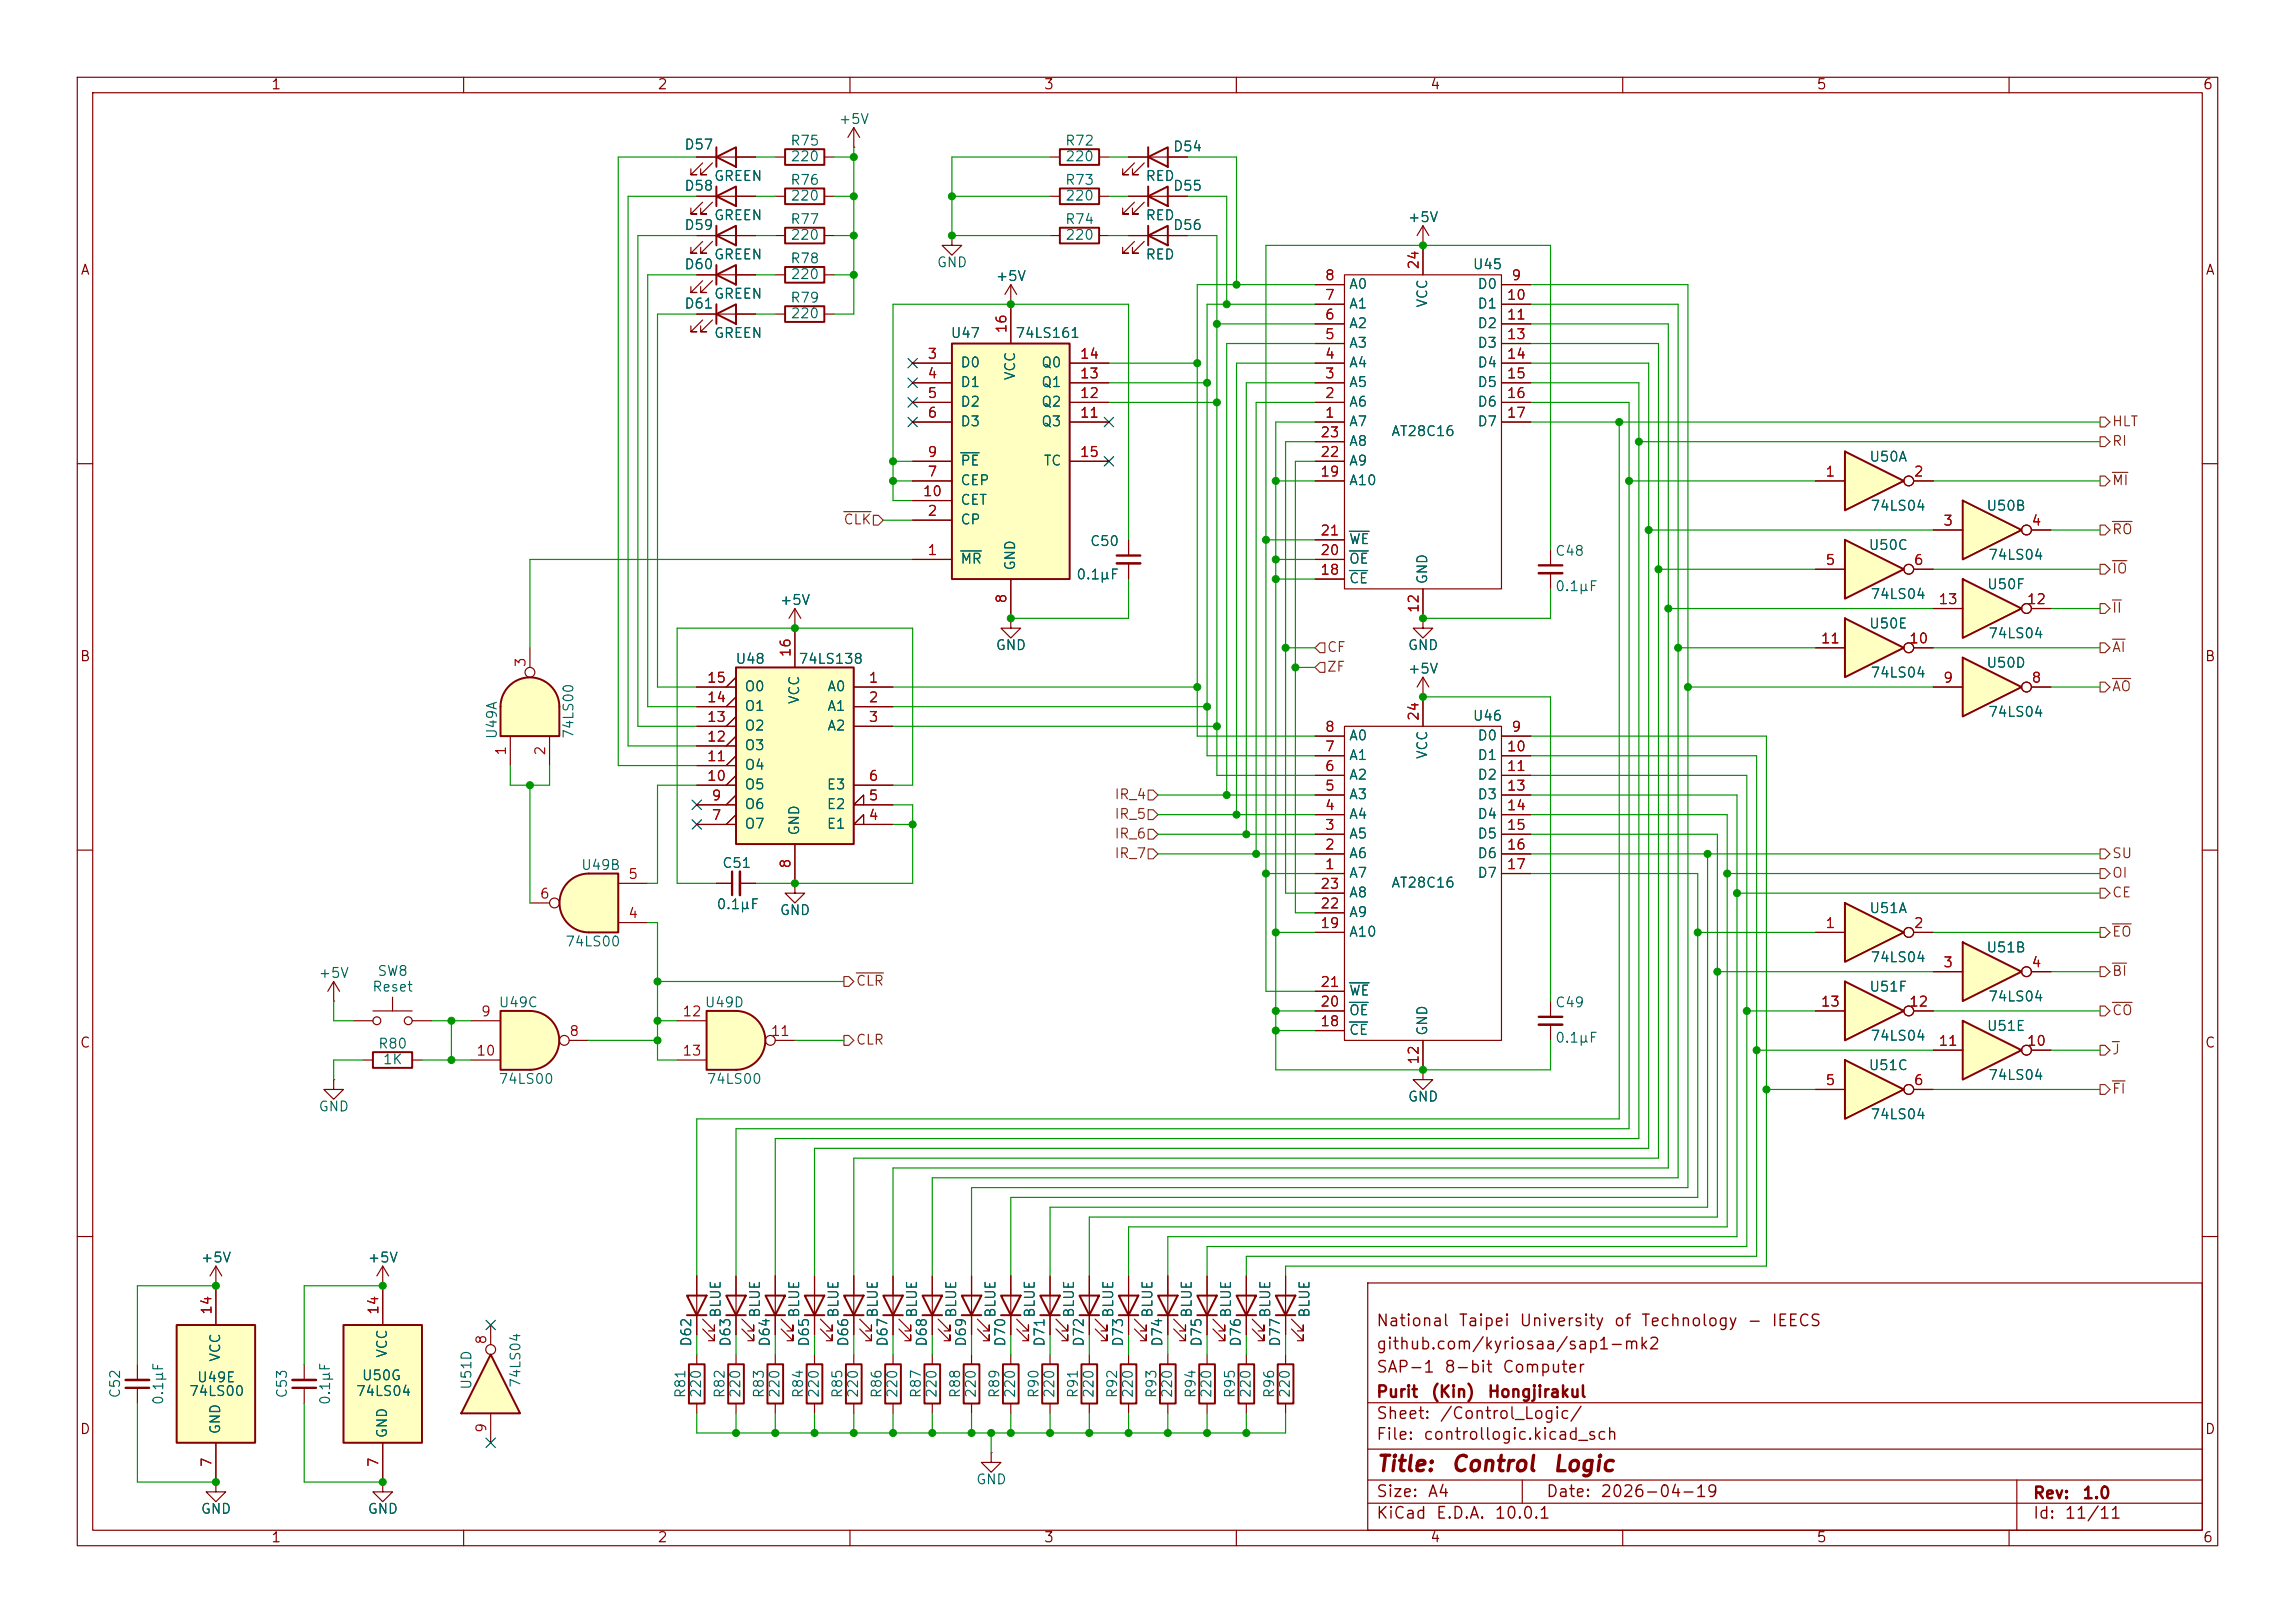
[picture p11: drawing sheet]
<svg xmlns="http://www.w3.org/2000/svg" width="297mm" height="210mm" viewBox="0 0 297 210" stroke-linecap="round" stroke-linejoin="round" font-family="sans-serif">
<defs><g id="words">
<g font-size="2" fill="#840000">
<text x="178" y="190.9">Title:</text>
<text x="187.7" y="190.9">Control</text>
<text x="200.8" y="190.9">Logic</text>
</g>
<g font-size="1.5" fill="#840000">
<text x="178" y="172">National</text>
<text x="188.7" y="172">Taipei</text>
<text x="196.5" y="172">University</text>
<text x="208.8" y="172">of</text>
<text x="212.3" y="172">Technology</text>
<text x="226" y="172">-</text>
<text x="229.2" y="172">IEECS</text>
<text x="178" y="178">SAP-1</text>
<text x="178" y="175">github.com/kyriosaa/sap1-mk2</text>
<text x="186.8" y="178">8-bit</text>
<text x="194.3" y="178">Computer</text>
<text x="178" y="184">Sheet:</text>
<text x="178" y="181.2">Purit</text>
<text x="185.1" y="181.2">(Kin)</text>
<text x="186.2" y="184">/Control_Logic/</text>
<text x="192.4" y="181.2">Hongjirakul</text>
<text x="178" y="186.7">File:</text>
<text x="184.1" y="186.7">controllogic.kicad_sch</text>
<text x="178" y="196.9">KiCad</text>
<text x="178" y="194.1">Size:</text>
<text x="184.7" y="194.1">A4</text>
<text x="185.7" y="196.9">E.D.A.</text>
<text x="193.3" y="196.9">10.0.1</text>
<text x="200" y="194.1">Date:</text>
<text x="207" y="194.1">2026-04-19</text>
<text x="263" y="194.3">Rev:</text>
<text x="263" y="196.9">Id:</text>
<text x="267.1" y="196.9">11/11</text>
<text x="269.4" y="194.3">1.0</text>
</g>
<g font-size="1.3" fill="#840000">
<text x="35" y="11.9">1</text>
<text x="85" y="11.9">2</text>
<text x="135" y="11.9">3</text>
<text x="185" y="11.9">4</text>
<text x="235" y="11.9">5</text>
<text x="285" y="11.9">6</text>
<text x="10.3" y="35.9">A</text>
<text x="285.3" y="35.9">A</text>
<text x="10.3" y="85.9">B</text>
<text x="285.3" y="85.9">B</text>
<text x="10.3" y="135.9">C</text>
<text x="285.3" y="135.9">C</text>
<text x="10.3" y="185.9">D</text>
<text x="285.3" y="185.9">D</text>
<text x="35" y="199.9">1</text>
<text x="85" y="199.9">2</text>
<text x="135" y="199.9">3</text>
<text x="185" y="199.9">4</text>
<text x="235" y="199.9">5</text>
<text x="285" y="199.9">6</text>
</g>
<g font-size="1.3" fill="#006464">
<text x="108.5" y="16.4">+5V</text>
<text x="88.5" y="19.7">D57</text>
<text x="92.3" y="23.7">GREEN</text>
<text x="102.2" y="19.2">R75</text>
<text x="102.2" y="21.2">220</text>
<text x="137.8" y="19.2">R72</text>
<text x="137.8" y="21.2">220</text>
<text x="148.2" y="23.7">RED</text>
<text x="151.7" y="19.9">D54</text>
<text x="88.5" y="25">D58</text>
<text x="92.3" y="28.8">GREEN</text>
<text x="102.2" y="24.2">R76</text>
<text x="102.2" y="29.3">R77</text>
<text x="102.2" y="26.3">220</text>
<text x="137.8" y="24.2">R73</text>
<text x="137.8" y="29.3">R74</text>
<text x="137.8" y="26.3">220</text>
<text x="148.2" y="28.8">RED</text>
<text x="151.7" y="25">D55</text>
<text x="182.1" y="29.1">+5V</text>
<text x="88.5" y="35.2">D60</text>
<text x="88.5" y="30.1">D59</text>
<text x="92.3" y="33.9">GREEN</text>
<text x="102.2" y="34.4">R78</text>
<text x="102.2" y="31.3">220</text>
<text x="121.2" y="34.9">GND</text>
<text x="137.8" y="31.3">220</text>
<text x="148.2" y="33.9">RED</text>
<text x="151.7" y="30.1">D56</text>
<text x="190.5" y="35.2">U45</text>
<text x="88.5" y="40.2">D61</text>
<text x="92.3" y="39">GREEN</text>
<text x="102.2" y="39.5">R79</text>
<text x="102.2" y="36.4">220</text>
<text x="102.2" y="41.5">220</text>
<text x="128.8" y="36.7">+5V</text>
<text x="174.5" y="40.2">A1</text>
<text x="174.5" y="37.7">A0</text>
<text x="185" y="39.9" transform="rotate(-90 185 39.9)">VCC</text>
<text x="191.1" y="37.7">D0</text>
<text x="191.1" y="40.2">D1</text>
<text x="92.3" y="44">GREEN</text>
<text x="122.9" y="44">U47</text>
<text x="124.2" y="47.9">D0</text>
<text x="131.3" y="44">74LS161</text>
<text x="134.7" y="47.9">Q0</text>
<text x="174.5" y="47.9">A4</text>
<text x="174.5" y="45.3">A3</text>
<text x="174.5" y="42.8">A2</text>
<text x="191.1" y="42.8">D2</text>
<text x="191.1" y="45.3">D3</text>
<text x="191.1" y="47.9">D4</text>
<text x="124.2" y="50.4">D1</text>
<text x="124.2" y="52.9">D2</text>
<text x="131.7" y="49.3" transform="rotate(-90 131.7 49.3)">VCC</text>
<text x="134.7" y="52.9">Q2</text>
<text x="134.7" y="50.4">Q1</text>
<text x="174.5" y="52.9">A6</text>
<text x="174.5" y="50.4">A5</text>
<text x="191.1" y="50.4">D5</text>
<text x="191.1" y="52.9">D6</text>
<text x="124.2" y="55.5">D3</text>
<text x="134.7" y="55.5">Q3</text>
<text x="174.5" y="55.5">A7</text>
<text x="174.5" y="58">A8</text>
<text x="180" y="56.7">AT28C16</text>
<text x="191.1" y="55.5">D7</text>
<text x="124.2" y="63.1">CEP</text>
<text x="124.2" y="60.6">PE</text>
<text x="124.2" y="65.6">CET</text>
<text x="135" y="60.6">TC</text>
<text x="174.5" y="63.1">A10</text>
<text x="174.5" y="60.6">A9</text>
<text x="241.8" y="60">U50A</text>
<text x="124.2" y="68.2">CP</text>
<text x="141" y="71">C50</text>
<text x="174.5" y="70.7">WE</text>
<text x="241.7" y="71.5">U50C</text>
<text x="242" y="66.4">74LS04</text>
<text x="257" y="66.4">U50B</text>
<text x="124.2" y="73.3">MR</text>
<text x="131.7" y="73.9" transform="rotate(-90 131.7 73.9)">GND</text>
<text x="139.2" y="75.3">0.1μF</text>
<text x="174.5" y="75.8">CE</text>
<text x="174.5" y="73.3">OE</text>
<text x="185" y="75.7" transform="rotate(-90 185 75.7)">GND</text>
<text x="201.2" y="76.8">0.1μF</text>
<text x="201.2" y="72.2">C48</text>
<text x="242" y="77.8">74LS04</text>
<text x="257.1" y="76.6">U50F</text>
<text x="257.2" y="72.7">74LS04</text>
<text x="100.8" y="78.6">+5V</text>
<text x="241.8" y="81.6">U50E</text>
<text x="257.2" y="82.9">74LS04</text>
<text x="95.1" y="86.2">U48</text>
<text x="96.3" y="89.8">O0</text>
<text x="103.3" y="86.2">74LS138</text>
<text x="107" y="89.8">A0</text>
<text x="128.8" y="84.4">GND</text>
<text x="182.1" y="84.4">GND</text>
<text x="182.1" y="87.5">+5V</text>
<text x="242" y="88">74LS04</text>
<text x="257" y="86.7">U50D</text>
<text x="64.6" y="95.7" transform="rotate(-90 64.6 95.7)">U49A</text>
<text x="74.5" y="95.7" transform="rotate(-90 74.5 95.7)">74LS00</text>
<text x="96.3" y="94.8">O2</text>
<text x="96.3" y="92.3">O1</text>
<text x="103.7" y="91.2" transform="rotate(-90 103.7 91.2)">VCC</text>
<text x="107" y="92.3">A1</text>
<text x="107" y="94.8">A2</text>
<text x="190.5" y="93.6">U46</text>
<text x="257.2" y="93.1">74LS04</text>
<text x="96.3" y="99.9">O4</text>
<text x="96.3" y="97.4">O3</text>
<text x="174.5" y="101.2">A2</text>
<text x="174.5" y="98.7">A1</text>
<text x="174.5" y="96.1">A0</text>
<text x="185" y="98.3" transform="rotate(-90 185 98.3)">VCC</text>
<text x="191.1" y="96.1">D0</text>
<text x="191.1" y="98.7">D1</text>
<text x="191.1" y="101.2">D2</text>
<text x="96.3" y="107.5">O7</text>
<text x="96.3" y="105">O6</text>
<text x="96.3" y="102.5">O5</text>
<text x="106.9" y="107.5">E1</text>
<text x="106.9" y="105">E2</text>
<text x="106.9" y="102.5">E3</text>
<text x="174.5" y="106.3">A4</text>
<text x="174.5" y="103.7">A3</text>
<text x="191.1" y="103.7">D3</text>
<text x="191.1" y="106.3">D4</text>
<text x="75.1" y="112.9">U49B</text>
<text x="93.4" y="112.6">C51</text>
<text x="103.7" y="108.2" transform="rotate(-90 103.7 108.2)">GND</text>
<text x="174.5" y="113.9">A7</text>
<text x="174.5" y="111.4">A6</text>
<text x="174.5" y="108.8">A5</text>
<text x="191.1" y="108.8">D5</text>
<text x="191.1" y="111.4">D6</text>
<text x="191.1" y="113.9">D7</text>
<text x="92.6" y="118">0.1μF</text>
<text x="100.8" y="118.7">GND</text>
<text x="174.5" y="119">A9</text>
<text x="174.5" y="116.4">A8</text>
<text x="180" y="115.2">AT28C16</text>
<text x="241.8" y="118.5">U51A</text>
<text x="73.1" y="122.8">74LS00</text>
<text x="174.5" y="121.5">A10</text>
<text x="242" y="124.8">74LS04</text>
<text x="257" y="123.5">U51B</text>
<text x="41.1" y="126.8">+5V</text>
<text x="48.1" y="128.6">Reset</text>
<text x="48.8" y="126.6">SW8</text>
<text x="64.4" y="130.7">U49C</text>
<text x="91.1" y="130.7">U49D</text>
<text x="174.5" y="131.7">OE</text>
<text x="174.5" y="129.1">WE</text>
<text x="201.2" y="130.7">C49</text>
<text x="241.8" y="128.6">U51F</text>
<text x="257.2" y="129.9">74LS04</text>
<text x="48.9" y="136">R80</text>
<text x="174.5" y="134.2">CE</text>
<text x="185" y="134.1" transform="rotate(-90 185 134.1)">GND</text>
<text x="201.2" y="135.2">0.1μF</text>
<text x="242" y="135">74LS04</text>
<text x="257" y="133.7">U51E</text>
<text x="49.5" y="138">1K</text>
<text x="64.4" y="140.6">74LS00</text>
<text x="91.4" y="140.6">74LS00</text>
<text x="182.1" y="142.8">GND</text>
<text x="241.7" y="138.8">U51C</text>
<text x="257.2" y="140.1">74LS04</text>
<text x="41.1" y="144.1">GND</text>
<text x="242" y="145.1">74LS04</text>
<text x="25.9" y="163.7">+5V</text>
<text x="47.5" y="163.7">+5V</text>
<text x="93.6" y="170.6" transform="rotate(-90 93.6 170.6)">BLUE</text>
<text x="98.7" y="170.6" transform="rotate(-90 98.7 170.6)">BLUE</text>
<text x="103.7" y="170.6" transform="rotate(-90 103.7 170.6)">BLUE</text>
<text x="108.8" y="170.6" transform="rotate(-90 108.8 170.6)">BLUE</text>
<text x="113.9" y="170.6" transform="rotate(-90 113.9 170.6)">BLUE</text>
<text x="119" y="170.6" transform="rotate(-90 119 170.6)">BLUE</text>
<text x="124.1" y="170.6" transform="rotate(-90 124.1 170.6)">BLUE</text>
<text x="129.1" y="170.6" transform="rotate(-90 129.1 170.6)">BLUE</text>
<text x="134.2" y="170.6" transform="rotate(-90 134.2 170.6)">BLUE</text>
<text x="139.3" y="170.6" transform="rotate(-90 139.3 170.6)">BLUE</text>
<text x="144.4" y="170.6" transform="rotate(-90 144.4 170.6)">BLUE</text>
<text x="149.5" y="170.6" transform="rotate(-90 149.5 170.6)">BLUE</text>
<text x="154.5" y="170.6" transform="rotate(-90 154.5 170.6)">BLUE</text>
<text x="159.6" y="170.6" transform="rotate(-90 159.6 170.6)">BLUE</text>
<text x="164.7" y="170.6" transform="rotate(-90 164.7 170.6)">BLUE</text>
<text x="169.8" y="170.6" transform="rotate(-90 169.8 170.6)">BLUE</text>
<text x="25.4" y="179.2">U49E</text>
<text x="28.8" y="176.3" transform="rotate(-90 28.8 176.3)">VCC</text>
<text x="46.7" y="178.9">U50G</text>
<text x="50.4" y="175.8" transform="rotate(-90 50.4 175.8)">VCC</text>
<text x="61.3" y="179.9" transform="rotate(-90 61.3 179.9)">U51D</text>
<text x="67.7" y="179.7" transform="rotate(-90 67.7 179.7)">74LS04</text>
<text x="89.8" y="174.3" transform="rotate(-90 89.8 174.3)">D62</text>
<text x="94.8" y="174.3" transform="rotate(-90 94.8 174.3)">D63</text>
<text x="99.9" y="174.3" transform="rotate(-90 99.9 174.3)">D64</text>
<text x="105" y="174.3" transform="rotate(-90 105 174.3)">D65</text>
<text x="110.1" y="174.3" transform="rotate(-90 110.1 174.3)">D66</text>
<text x="115.2" y="174.3" transform="rotate(-90 115.2 174.3)">D67</text>
<text x="120.2" y="174.3" transform="rotate(-90 120.2 174.3)">D68</text>
<text x="125.3" y="174.3" transform="rotate(-90 125.3 174.3)">D69</text>
<text x="130.4" y="174.3" transform="rotate(-90 130.4 174.3)">D70</text>
<text x="135.5" y="174.3" transform="rotate(-90 135.5 174.3)">D71</text>
<text x="140.6" y="174.3" transform="rotate(-90 140.6 174.3)">D72</text>
<text x="145.6" y="174.3" transform="rotate(-90 145.6 174.3)">D73</text>
<text x="150.7" y="174.3" transform="rotate(-90 150.7 174.3)">D74</text>
<text x="155.8" y="174.3" transform="rotate(-90 155.8 174.3)">D75</text>
<text x="160.9" y="174.3" transform="rotate(-90 160.9 174.3)">D76</text>
<text x="166" y="174.3" transform="rotate(-90 166 174.3)">D77</text>
<text x="15.8" y="181" transform="rotate(-90 15.8 181)">C52</text>
<text x="21.4" y="181.9" transform="rotate(-90 21.4 181.9)">0.1μF</text>
<text x="24.4" y="180.9">74LS00</text>
<text x="28.8" y="185.7" transform="rotate(-90 28.8 185.7)">GND</text>
<text x="37.4" y="181" transform="rotate(-90 37.4 181)">C53</text>
<text x="43" y="181.9" transform="rotate(-90 43 181.9)">0.1μF</text>
<text x="46" y="180.9">74LS04</text>
<text x="89" y="181" transform="rotate(-90 89 181)">R81</text>
<text x="91" y="181" transform="rotate(-90 91 181)">220</text>
<text x="94.1" y="181" transform="rotate(-90 94.1 181)">R82</text>
<text x="96.1" y="181" transform="rotate(-90 96.1 181)">220</text>
<text x="99.2" y="181" transform="rotate(-90 99.2 181)">R83</text>
<text x="101.2" y="181" transform="rotate(-90 101.2 181)">220</text>
<text x="104.2" y="181" transform="rotate(-90 104.2 181)">R84</text>
<text x="106.3" y="181" transform="rotate(-90 106.3 181)">220</text>
<text x="109.3" y="181" transform="rotate(-90 109.3 181)">R85</text>
<text x="111.4" y="181" transform="rotate(-90 111.4 181)">220</text>
<text x="114.4" y="181" transform="rotate(-90 114.4 181)">R86</text>
<text x="116.4" y="181" transform="rotate(-90 116.4 181)">220</text>
<text x="119.5" y="181" transform="rotate(-90 119.5 181)">R87</text>
<text x="121.5" y="181" transform="rotate(-90 121.5 181)">220</text>
<text x="124.6" y="181" transform="rotate(-90 124.6 181)">R88</text>
<text x="126.6" y="181" transform="rotate(-90 126.6 181)">220</text>
<text x="129.6" y="181" transform="rotate(-90 129.6 181)">R89</text>
<text x="131.7" y="181" transform="rotate(-90 131.7 181)">220</text>
<text x="134.7" y="181" transform="rotate(-90 134.7 181)">R90</text>
<text x="136.8" y="181" transform="rotate(-90 136.8 181)">220</text>
<text x="139.8" y="181" transform="rotate(-90 139.8 181)">R91</text>
<text x="141.8" y="181" transform="rotate(-90 141.8 181)">220</text>
<text x="144.9" y="181" transform="rotate(-90 144.9 181)">R92</text>
<text x="146.9" y="181" transform="rotate(-90 146.9 181)">220</text>
<text x="150" y="181" transform="rotate(-90 150 181)">R93</text>
<text x="152" y="181" transform="rotate(-90 152 181)">220</text>
<text x="155" y="181" transform="rotate(-90 155 181)">R94</text>
<text x="157.1" y="181" transform="rotate(-90 157.1 181)">220</text>
<text x="160.1" y="181" transform="rotate(-90 160.1 181)">R95</text>
<text x="162.2" y="181" transform="rotate(-90 162.2 181)">220</text>
<text x="165.2" y="181" transform="rotate(-90 165.2 181)">R96</text>
<text x="167.2" y="181" transform="rotate(-90 167.2 181)">220</text>
<text x="50.4" y="186.2" transform="rotate(-90 50.4 186.2)">GND</text>
<text x="25.9" y="196.2">GND</text>
<text x="47.5" y="196.2">GND</text>
<text x="126.2" y="192.4">GND</text>
</g>
<g font-size="1.3" fill="#a90000">
<text x="183.9" y="35" transform="rotate(-90 183.9 35)">24</text>
<text x="171.4" y="41.7">6</text>
<text x="171.4" y="39.1">7</text>
<text x="171.4" y="36.6">8</text>
<text x="194.9" y="39.1">10</text>
<text x="194.9" y="41.7">11</text>
<text x="195.5" y="36.6">9</text>
<text x="119.9" y="46.7">3</text>
<text x="130.6" y="43.2" transform="rotate(-90 130.6 43.2)">16</text>
<text x="139.7" y="46.7">14</text>
<text x="171.4" y="46.7">4</text>
<text x="171.4" y="44.2">5</text>
<text x="194.9" y="44.2">13</text>
<text x="194.9" y="46.7">14</text>
<text x="119.9" y="49.3">4</text>
<text x="119.9" y="51.8">5</text>
<text x="139.7" y="51.8">12</text>
<text x="139.7" y="49.3">13</text>
<text x="171.4" y="51.8">2</text>
<text x="171.4" y="49.3">3</text>
<text x="194.9" y="49.3">15</text>
<text x="194.9" y="51.8">16</text>
<text x="119.9" y="54.4">6</text>
<text x="119.9" y="59.4">9</text>
<text x="139.7" y="54.4">11</text>
<text x="139.7" y="59.4">15</text>
<text x="170.8" y="59.4">22</text>
<text x="170.8" y="56.9">23</text>
<text x="171.4" y="54.4">1</text>
<text x="194.9" y="54.4">17</text>
<text x="119.3" y="64.5">10</text>
<text x="119.9" y="62">7</text>
<text x="170.8" y="62">19</text>
<text x="236.1" y="62">1</text>
<text x="247.6" y="62">2</text>
<text x="119.9" y="67.1">2</text>
<text x="170.8" y="69.6">21</text>
<text x="251.4" y="68.3">3</text>
<text x="262.8" y="68.3">4</text>
<text x="119.9" y="72.1">1</text>
<text x="170.8" y="74.7">18</text>
<text x="170.8" y="72.1">20</text>
<text x="236.1" y="73.4">5</text>
<text x="247.6" y="73.4">6</text>
<text x="130.6" y="78.2" transform="rotate(-90 130.6 78.2)">8</text>
<text x="183.9" y="79.4" transform="rotate(-90 183.9 79.4)">12</text>
<text x="235.5" y="83.6">11</text>
<text x="247" y="83.6">10</text>
<text x="250.8" y="78.5">13</text>
<text x="262.2" y="78.5">12</text>
<text x="68.3" y="86.4" transform="rotate(-90 68.3 86.4)">3</text>
<text x="91.4" y="88.6">15</text>
<text x="102.6" y="85.1" transform="rotate(-90 102.6 85.1)">16</text>
<text x="112.3" y="88.6">1</text>
<text x="251.4" y="88.6">9</text>
<text x="262.8" y="88.6">8</text>
<text x="91.4" y="93.7">13</text>
<text x="91.4" y="91.2">14</text>
<text x="112.3" y="91.2">2</text>
<text x="112.3" y="93.7">3</text>
<text x="171.4" y="95">8</text>
<text x="183.9" y="93.4" transform="rotate(-90 183.9 93.4)">24</text>
<text x="195.5" y="95">9</text>
<text x="65.8" y="97.9" transform="rotate(-90 65.8 97.9)">1</text>
<text x="70.9" y="97.9" transform="rotate(-90 70.9 97.9)">2</text>
<text x="91.4" y="101.3">10</text>
<text x="91.4" y="98.8">11</text>
<text x="91.4" y="96.3">12</text>
<text x="112.3" y="101.3">6</text>
<text x="171.4" y="100.1">6</text>
<text x="171.4" y="97.5">7</text>
<text x="194.9" y="97.5">10</text>
<text x="194.9" y="100.1">11</text>
<text x="92" y="106.4">7</text>
<text x="92" y="103.9">9</text>
<text x="112.3" y="106.4">4</text>
<text x="112.3" y="103.9">5</text>
<text x="171.4" y="107.7">3</text>
<text x="171.4" y="105.2">4</text>
<text x="171.4" y="102.6">5</text>
<text x="194.9" y="102.6">13</text>
<text x="194.9" y="105.2">14</text>
<text x="194.9" y="107.7">15</text>
<text x="102.6" y="112.5" transform="rotate(-90 102.6 112.5)">8</text>
<text x="171.4" y="112.8">1</text>
<text x="171.4" y="110.2">2</text>
<text x="194.9" y="110.2">16</text>
<text x="194.9" y="112.8">17</text>
<text x="69.8" y="116.6">6</text>
<text x="81.2" y="119.1">4</text>
<text x="81.2" y="114">5</text>
<text x="170.8" y="117.9">22</text>
<text x="170.8" y="115.3">23</text>
<text x="170.8" y="120.4">19</text>
<text x="236.1" y="120.4">1</text>
<text x="247.6" y="120.4">2</text>
<text x="251.4" y="125.5">3</text>
<text x="262.8" y="125.5">4</text>
<text x="62.2" y="131.8">9</text>
<text x="88.2" y="131.8">12</text>
<text x="170.8" y="130.6">20</text>
<text x="170.8" y="128">21</text>
<text x="235.5" y="130.6">13</text>
<text x="247" y="130.6">12</text>
<text x="61.6" y="136.9">10</text>
<text x="73.6" y="134.4">8</text>
<text x="88.2" y="136.9">13</text>
<text x="99.7" y="134.4">11</text>
<text x="170.8" y="133.1">18</text>
<text x="183.9" y="137.8" transform="rotate(-90 183.9 137.8)">12</text>
<text x="250.8" y="135.6">11</text>
<text x="262.2" y="135.6">10</text>
<text x="236.1" y="140.7">5</text>
<text x="247.6" y="140.7">6</text>
<text x="27.7" y="170.2" transform="rotate(-90 27.7 170.2)">14</text>
<text x="49.3" y="170.2" transform="rotate(-90 49.3 170.2)">14</text>
<text x="63.2" y="174.1" transform="rotate(-90 63.2 174.1)">8</text>
<text x="63.2" y="185.5" transform="rotate(-90 63.2 185.5)">9</text>
<text x="27.7" y="189.9" transform="rotate(-90 27.7 189.9)">7</text>
<text x="49.3" y="189.9" transform="rotate(-90 49.3 189.9)">7</text>
</g>
<g font-size="1.3" fill="#725600">
<text x="273.2" y="58">RI</text>
<text x="273.2" y="55.5">HLT</text>
<text x="273.2" y="63.1">MI</text>
<text x="109.1" y="68.2">CLK</text>
<text x="273.2" y="69.4">RO</text>
<text x="273.2" y="74.5">IO</text>
<text x="273.2" y="79.6">II</text>
<text x="171.6" y="84.7">CF</text>
<text x="171.6" y="87.2">ZF</text>
<text x="273.2" y="84.7">AI</text>
<text x="273.2" y="89.8">AO</text>
<text x="144.1" y="103.7">IR_4</text>
<text x="144.1" y="106.3">IR_5</text>
<text x="144.1" y="111.4">IR_7</text>
<text x="144.1" y="108.8">IR_6</text>
<text x="273.2" y="111.4">SU</text>
<text x="273.2" y="113.9">OI</text>
<text x="273.2" y="116.4">CE</text>
<text x="273.2" y="121.5">EO</text>
<text x="110.7" y="127.9">CLR</text>
<text x="273.2" y="126.6">BI</text>
<text x="273.2" y="131.7">CO</text>
<text x="110.7" y="135.5">CLR</text>
<text x="273.2" y="136.8">J</text>
<text x="273.2" y="141.8">FI</text>
</g>
</g></defs>
<g fill="none" stroke="#840000" stroke-width=".15">
<path d="M10 10h277v190h-277zM12 12h273v186h-273zM60 10v2M110 10v2M160 10v2M210 10v2M260 10v2M100.3 20.3h1.3M100.3 25.4h1.3M106.7 20.3h1.2M106.7 25.4h1.2M10 60h2"/>
<path d="M285 60h2M10 110h2M285 110h2M10 160h2M146 165.1v7.6M146.8 172l1.5 1.5v-.8v.8h-.7M146.8 170.7l1.5 1.5v-.7v.7h-.7M177 166h108v32h-108zM285 160h2M60 198v2M110 198v2M160 198v2"/>
<path d="M177 194.5h108M177 191.5h108M177 187.5h108M177 181.5h108M197 191.5v3M210 198v2M260 198v2M261 191.5v6.5"/>
</g>
<path d="M101.6 19.3h5.1v2h-5.1zM101.6 24.4h5.1v2h-5.1zM144.8 167.6h2.5l-1.3 2.6zM144.8 170.2h2.5" fill="none" stroke="#840000" stroke-width=".25"/>
<path d="M95.2 86.4h15.3v22.8h-15.3z" fill="#ffffc2"/>
<path d="M92.7 25.4l2.5-1.3v2.6zM92.7 24.1v2.6M95.2 86.4h15.3v22.8h-15.3zM94 167.6h2.5l-1.3 2.6zM94 170.2h2.5M104.1 167.6h2.6l-1.3 2.6zM104.1 170.2h2.6M129.8 176.5h2v5.1h-2z" fill="none" stroke="#840000" stroke-width=".25"/>
<g fill="none" stroke="#840000" stroke-width=".15">
<path d="M90.2 25.4h7.6M90.9 26.2l-1.5 1.5h.8h-.8v-.8M92.2 26.2l-1.5 1.5h.7h-.7v-.8M130.8 39.4h.1M130.8 36.8l-.8 1.3M130.8 36.8l.8 1.3M130.8 36.8v2.6M90.2 88.9h5M90.2 91.4h5M90.2 94h5M90.2 99.1h5M90.2 96.5h5"/>
<path d="M95.2 97.8l-1.2 1.3M95.2 95.3l-1.2 1.2M95.2 92.7l-1.2 1.3M95.2 90.2l-1.2 1.2M95.2 87.6l-1.2 1.3M102.9 81.3v5.1M110.5 88.9h5.1M110.5 91.4h5.1M110.5 94h5.1M90.2 106.7h5M90.2 104.1h5M90.2 101.6h5"/>
<path d="M95.2 105.4l-1.2 1.3M95.2 102.9l-1.2 1.2M95.2 100.3l-1.2 1.3M102.9 109.2v5.1M110.5 101.6h5.1M111.8 106.7v-1.3l-1.3 1.3h5.1M111.8 104.1v-1.2l-1.3 1.2h5.1M95.2 165.1v7.6M96 172l1.5 1.5v-.8v.8h-.7M96 170.7l1.5 1.5v-.7v.7h-.7M105.4 165.1v7.6M106.2 172l1.5 1.5v-.8v.8h-.8"/>
<path d="M106.2 170.7l1.5 1.5v-.7v.7h-.8M130.8 175.3v1.2M130.8 181.6v1.3"/>
</g>
<path d="M68.6 130.8a3.8 3.8 0 0 1 3.8 3.8 3.8 3.8 0 0 1-3.8 3.8z" fill="#ffffc2" stroke="#ffffc2" stroke-width=".13"/>
<path d="M64.8 130.8h3.8v7.6h-3.8z" fill="#ffffc2"/>
<path d="M92.7 19.1v2.5M92.7 20.3l2.5-1.2v2.5zM92.7 39.4v2.5M92.7 40.6l2.5-1.2v2.5zM64.8 130.8h3.8a3.8 3.8 0 0 1 3.8 3.8 3.8 3.8 0 0 1-3.8 3.8h-3.8zM99.1 167.6h2.5l-1.3 2.6zM99.1 170.2h2.5" fill="none" stroke="#840000" stroke-width=".25"/>
<g fill="none" stroke="#840000" stroke-width=".15">
<path d="M90.2 20.3h7.6M90.9 21.1l-1.5 1.5h.8h-.8v-.8M92.2 21.1l-1.5 1.5h.7h-.7v-.8M90.2 40.6h7.6M90.9 41.4l-1.5 1.5h.8h-.8v-.7M92.2 41.4l-1.5 1.5h.7h-.7v-.7M61 132.1h3.8M61 137.2h3.8M73.7 134.6h2.5M100.3 165.1v7.6M101.1 172l1.5 1.5v-.8v.8h-.7M101.1 170.7l1.5 1.5v-.7v.7h-.7"/>
<path d="M128.3 188v1.2h1.2l-1.2 1.3-1.3-1.3h1.3M128.3 188h.1"/>
<circle cx="73" cy="134.6" r=".63"/>
</g>
<path d="M65.9 88.8a3.8 3.8 0 0 1 4.1-.9 3.8 3.8 0 0 1 2.4 3.5h-7.6a3.8 3.8 0 0 1 1.1-2.6z" fill="#ffffc2" stroke="#ffffc2" stroke-width=".13"/>
<path d="M64.8 91.4h7.6v3.9h-7.6z" fill="#ffffc2"/>
<path d="M92.7 35.6l2.5-1.3v2.5zM92.7 30.5l2.5-1.3v2.6zM92.7 29.2v2.6M92.7 34.3v2.5M65.9 88.8a3.8 3.8 0 0 1 4.1-.9 3.8 3.8 0 0 1 2.4 3.5v3.9h-7.6v-3.9a3.8 3.8 0 0 1 1.1-2.6zM88.9 167.6h2.5l-1.2 2.6zM88.9 170.2h2.5" fill="none" stroke="#840000" stroke-width=".25"/>
<g fill="none" stroke="#840000" stroke-width=".15">
<path d="M90.2 35.6h7.6M90.2 30.5h7.6M90.9 36.3l-1.5 1.5h.8h-.8v-.7M90.9 31.2l-1.5 1.6h.8h-.8v-.8M92.2 36.3l-1.5 1.5h.7h-.7v-.7M92.2 31.2l-1.5 1.6h.7h-.7v-.8M66 95.3v3.8M68.6 83.8v2.6M71.1 95.3v3.8M90.2 165.1v7.6M90.9 172l1.6 1.5v-.8v.8h-.8M90.9 170.7l1.6 1.5v-.7v.7h-.8"/>
<circle cx="68.6" cy="87" r=".63"/>
</g>
<path d="M73.5 114.2a3.8 3.8 0 0 1 2.7-1.2v7.7a3.8 3.8 0 0 1-3.5-2.4 3.8 3.8 0 0 1 .8-4.1z" fill="#ffffc2" stroke="#ffffc2" stroke-width=".13"/>
<path d="M76.2 113h3.8v7.7h-3.8z" fill="#ffffc2"/>
<path d="M73.5 114.2a3.8 3.8 0 0 1 2.7-1.2h3.8v7.7h-3.8a3.8 3.8 0 0 1-3.5-2.4 3.8 3.8 0 0 1 .8-4.1zM94.2 176.5h2.1v5.1h-2.1zM129.5 167.6h2.6l-1.3 2.6zM129.5 170.2h2.6" fill="none" stroke="#840000" stroke-width=".25"/>
<g fill="none" stroke="#840000" stroke-width=".15">
<path d="M110.5 19.1h.1M110.5 16.5l-.8 1.3M110.5 16.5l.8 1.3M110.5 16.5v2.6M102.9 78.7l-.8 1.3M102.9 78.7l.7 1.3M102.9 78.7v2.6M102.9 81.3h.1M68.6 116.8h2.5M80 119.4h3.8M80 114.3h3.8M95.2 175.3v1.2"/>
<path d="M130.8 165.1v7.6M131.6 172l1.5 1.5v-.8v.8h-.8M131.6 170.7l1.5 1.5v-.7v.7h-.8M95.2 181.6v1.3"/>
<circle cx="71.8" cy="116.8" r=".63"/>
</g>
<path d="M123.2 44.5h15.2v30.4h-15.2z" fill="#ffffc2"/>
<path d="M101.6 29.5h5.1v2h-5.1zM123.2 44.5h15.2v30.4h-15.2z" fill="none" stroke="#840000" stroke-width=".25"/>
<g fill="none" stroke="#840000" stroke-width=".15">
<path d="M100.3 30.5h1.3M106.7 30.5h1.2M130.8 39.4v5.1M118.1 47h5.1M118.1 49.5h5.1M118.1 52.1h5.1M118.1 54.6h5.1M118.1 59.7h5.1M138.4 47h5.1M138.4 49.5h5.1M138.4 52.1h5.1M138.4 54.6h5.1"/>
<path d="M138.4 59.7h5.1M118.1 72.4h5.1M118.1 67.3h5.1M118.1 62.2h5.1M118.1 64.8h5.1M130.8 74.9v5.1"/>
</g>
<path d="M124.3 58.6h2.4M124.3 71.3h2.7" fill="none" stroke="#006464" stroke-width=".15"/>
<path d="M63.5 175.3l3.8 7.6h-7.6z" fill="#ffffc2"/>
<path d="M63.5 175.3l3.8 7.6h-7.6z" fill="none" stroke="#840000" stroke-width=".25"/>
<g fill="none" stroke="#840000" stroke-width=".15">
<path d="M63.5 171.5v2.5M63.5 182.9v3.8"/>
<circle cx="63.5" cy="174.6" r=".63"/>
</g>
<path d="M44.4 171.5h10.2v15.2h-10.2z" fill="#ffffc2"/>
<g fill="none" stroke="#840000" stroke-width=".25">
<path d="M44.4 171.5h10.2v15.2h-10.2zM109.2 167.6h2.6l-1.3 2.6zM109.2 170.2h2.6M114.3 167.6h2.5l-1.2 2.6zM114.3 170.2h2.5M119.4 167.6h2.5l-1.3 2.6zM119.4 170.2h2.5M124.5 167.6h2.5l-1.3 2.6zM124.5 170.2h2.5M134.6 167.6h2.6l-1.3 2.6zM134.6 170.2h2.6M134.9 176.5h2v5.1h-2z"/>
<path d="M139.7 167.6h2.5l-1.2 2.6zM139.7 170.2h2.5M140 176.5h2v5.1h-2z"/>
</g>
<g fill="none" stroke="#840000" stroke-width=".15">
<path d="M17.8 176.5v2.1M17.8 179.6v2M49.5 166.4v5.1M110.5 165.1v7.6M111.3 172l1.5 1.5v-.8v.8h-.8M111.3 170.7l1.5 1.5v-.7v.7h-.8M115.6 165.1v7.6M116.3 172l1.6 1.5v-.8v.8h-.8M116.3 170.7l1.6 1.5v-.7v.7h-.8M120.6 165.1v7.6M121.4 172l1.5 1.5v-.8v.8h-.7M121.4 170.7l1.5 1.5v-.7v.7h-.7"/>
<path d="M125.7 165.1v7.6M126.5 172l1.5 1.5v-.8v.8h-.7M126.5 170.7l1.5 1.5v-.7v.7h-.7M135.9 165.1v7.6M135.9 175.3v1.2M136.7 172l1.5 1.5v-.8v.8h-.8M136.7 170.7l1.5 1.5v-.7v.7h-.8M141 165.1v7.6M141 175.3v1.2M141.7 172l1.6 1.5v-.8v.8h-.8M141.7 170.7l1.6 1.5v-.7v.7h-.8M49.5 186.7v5.1"/>
<path d="M135.9 181.6v1.3M141 181.6v1.3"/>
</g>
<path d="M16.3 179.6h3" fill="none" stroke="#840000" stroke-width=".3"/>
<path d="M16.3 178.6h3" fill="none" stroke="#840000" stroke-width=".33"/>
<path d="M22.9 171.5h10.1v15.2h-10.1z" fill="#ffffc2"/>
<path d="M148.6 19.1v2.5M148.6 20.3l2.5-1.2v2.5zM22.9 171.5h10.1v15.2h-10.1zM89.2 176.5h2v5.1h-2zM99.3 176.5h2v5.1h-2zM104.4 176.5h2v5.1h-2zM160.3 176.5h2v5.1h-2zM165.4 176.5h2v5.1h-2z" fill="none" stroke="#840000" stroke-width=".25"/>
<g fill="none" stroke="#840000" stroke-width=".15">
<path d="M146 20.3h7.7M146.8 21.1l-1.5 1.5h.7h-.7v-.8M148.1 21.1l-1.5 1.5h.7h-.7v-.8M27.9 166.4v5.1M90.2 175.3v1.2M100.3 175.3v1.2M105.4 175.3v1.2M161.3 175.3v1.2M166.4 175.3v1.2M27.9 186.7v5.1M90.2 181.6v1.3M100.3 181.6v1.3"/>
<path d="M105.4 181.6v1.3M161.3 181.6v1.3M166.4 181.6v1.3"/>
</g>
<path d="M95.2 130.8a3.8 3.8 0 0 1 3.8 3.8 3.8 3.8 0 0 1-3.8 3.8z" fill="#ffffc2" stroke="#ffffc2" stroke-width=".13"/>
<path d="M91.4 130.8h3.8v7.6h-3.8z" fill="#ffffc2"/>
<g fill="none" stroke="#840000" stroke-width=".25">
<path d="M137.2 19.3h5v2h-5zM137.2 24.4h5v2h-5zM148.6 25.4l2.5-1.3v2.6zM148.6 24.1v2.6M48.3 136.1h5v2.1h-5zM91.4 130.8h3.8a3.8 3.8 0 0 1 3.8 3.8 3.8 3.8 0 0 1-3.8 3.8h-3.8zM109.5 176.5h2v5.1h-2zM114.6 176.5h2v5.1h-2zM119.6 176.5h2.1v5.1h-2.1zM124.7 176.5h2v5.1h-2zM145 176.5h2.1v5.1h-2.1zM149.9 167.6h2.5l-1.3 2.6z"/>
<path d="M149.9 170.2h2.5M150.1 176.5h2v5.1h-2zM154.9 167.6h2.6l-1.3 2.6zM154.9 170.2h2.6M155.2 176.5h2v5.1h-2zM160 167.6h2.6l-1.3 2.6zM160 170.2h2.6M165.1 167.6h2.5l-1.2 2.6zM165.1 170.2h2.5"/>
</g>
<g fill="none" stroke="#840000" stroke-width=".15">
<path d="M135.9 25.4h1.3M135.9 20.3h1.3M142.2 25.4h1.3M142.2 20.3h1.3M146 25.4h7.7M146.8 26.2l-1.5 1.5h.7h-.7v-.8M148.1 26.2l-1.5 1.5h.7h-.7v-.8M200.7 71.1v2.1M200.7 74.2v2M170.2 97.8h3.8M170.2 95.3h3.8M174 94h20.3v40.6h-20.3z"/>
<path d="M184.1 80v1.3h1.3l-1.3 1.3-1.2-1.3h1.2M184.1 80h.1M184.1 90.2h.1M184.1 87.6v6.4M184.1 87.6l-.7 1.3M184.1 87.6l.8 1.3M194.3 97.8h3.8M194.3 95.3h3.8M170.2 113h3.8M170.2 110.5h3.8M170.2 108h3.8M170.2 105.4h3.8"/>
<path d="M170.2 102.9h3.8M170.2 100.3h3.8M170.2 118.1h3.8M170.2 115.6h3.8M194.3 113h3.8M194.3 110.5h3.8M194.3 108h3.8M194.3 105.4h3.8M194.3 102.9h3.8M194.3 100.3h3.8M43.2 129.5h.1M43.2 139.7v1.3h1.2l-1.2 1.2-1.3-1.2h1.3"/>
<path d="M43.2 139.7h.1M43.2 127l-.8 1.3M43.2 127l.7 1.3M43.2 127v2.5M45.7 132.1h2.6M47 137.2h1.3M48.3 130.8h5M50.8 129v1.8M53.3 132.1h2.6M53.3 137.2h1.3M87.6 132.1h3.8M87.6 137.2h3.8"/>
<path d="M100.3 134.6h2.6M170.2 130.8h3.8M170.2 133.4h3.8M170.2 120.7h3.8M170.2 128.3h3.8M184.1 138.4v1.3h1.3l-1.3 1.3-1.2-1.3h1.2M184.1 138.4h.1M184.1 134.6v3.8M200.7 129.5v2.1M200.7 132.6v2M27.9 166.4h.1M27.9 163.8l-.7 1.3"/>
<path d="M27.9 163.8l.8 1.3M27.9 163.8v2.6M39.4 176.5v2.1M39.4 179.6v2M49.5 166.4h.1M49.5 163.8l-.7 1.3M49.5 163.8l.8 1.3M49.5 163.8v2.6M110.5 175.3v1.2M115.6 175.3v1.2M120.6 175.3v1.2M125.7 175.3v1.2"/>
<path d="M146 175.3v1.2M151.1 165.1v7.6M151.1 175.3v1.2M151.9 172l1.5 1.5v-.8v.8h-.7M151.9 170.7l1.5 1.5v-.7v.7h-.7M156.2 165.1v7.6M156.2 175.3v1.2M157 172l1.5 1.5v-.8v.8h-.8M157 170.7l1.5 1.5v-.7v.7h-.8M161.3 165.1v7.6M162.1 172l1.5 1.5v-.8v.8h-.8M162.1 170.7l1.5 1.5v-.7v.7h-.8"/>
<path d="M166.4 165.1v7.6M167.1 172l1.6 1.5v-.8v.8h-.8M167.1 170.7l1.6 1.5v-.7v.7h-.8M27.9 191.8v1.2h1.3l-1.3 1.3-1.2-1.3h1.2M27.9 191.8h.1M49.5 191.8v1.2h1.3l-1.3 1.3-1.2-1.3h1.2M49.5 191.8h.1M110.5 181.6v1.3M115.6 181.6v1.3M120.6 181.6v1.3M125.7 181.6v1.3M146 181.6v1.3"/>
<path d="M151.1 181.6v1.3M156.2 181.6v1.3"/>
<circle cx="48.8" cy="132.1" r=".51"/>
<circle cx="52.8" cy="132.1" r=".51"/>
<circle cx="99.7" cy="134.6" r=".63"/>
</g>
<path d="M199.1 73.2h3.1M199.1 131.6h3.1M37.8 179.6h3.1" fill="none" stroke="#840000" stroke-width=".3"/>
<path d="M199.1 74.2h3.1M199.1 132.6h3.1M37.8 178.6h3.1" fill="none" stroke="#840000" stroke-width=".33"/>
<path d="M174.6 132.2h2.4M174.6 129.7h2.5M174.6 127.2h2.6" fill="none" stroke="#006464" stroke-width=".15"/>
<path d="M254 132.1l7.6 3.8-7.6 3.8z" fill="#ffffc2"/>
<path d="M254 132.1l7.6 3.8-7.6 3.8z" fill="none" stroke="#840000" stroke-width=".25"/>
<g fill="none" stroke="#840000" stroke-width=".15">
<path d="M250.2 135.9h3.8M262.9 135.9h2.5"/>
<circle cx="262.3" cy="135.9" r=".63"/>
</g>
<path d="M238.8 127l7.6 3.8-7.6 3.8z" fill="#ffffc2"/>
<path d="M238.8 127l7.6 3.8-7.6 3.8z" fill="none" stroke="#840000" stroke-width=".25"/>
<g fill="none" stroke="#840000" stroke-width=".15">
<path d="M234.9 130.8h3.9M247.6 130.8h2.6"/>
<circle cx="247" cy="130.8" r=".63"/>
</g>
<path d="M238.8 116.8l7.6 3.9-7.6 3.8z" fill="#ffffc2"/>
<path d="M238.8 116.8l7.6 3.9-7.6 3.8z" fill="none" stroke="#840000" stroke-width=".25"/>
<g fill="none" stroke="#840000" stroke-width=".15">
<path d="M234.9 120.7h3.9M247.6 120.7h2.6"/>
<circle cx="247" cy="120.6" r=".63"/>
</g>
<path d="M254 121.9l7.6 3.8-7.6 3.8z" fill="#ffffc2"/>
<path d="M254 121.9l7.6 3.8-7.6 3.8z" fill="none" stroke="#840000" stroke-width=".25"/>
<g fill="none" stroke="#840000" stroke-width=".15">
<path d="M250.2 125.7h3.8M262.9 125.7h2.5"/>
<circle cx="262.3" cy="125.7" r=".63"/>
</g>
<path d="M254 64.8l7.6 3.8-7.6 3.8z" fill="#ffffc2"/>
<path d="M254 64.8l7.6 3.8-7.6 3.8z" fill="none" stroke="#840000" stroke-width=".25"/>
<g fill="none" stroke="#840000" stroke-width=".15">
<path d="M250.2 68.6h3.8M262.9 68.6h2.5"/>
<circle cx="262.3" cy="68.6" r=".63"/>
</g>
<path d="M254 85.1l7.6 3.8-7.6 3.8z" fill="#ffffc2"/>
<path d="M254 85.1l7.6 3.8-7.6 3.8z" fill="none" stroke="#840000" stroke-width=".25"/>
<g fill="none" stroke="#840000" stroke-width=".15">
<path d="M250.2 88.9h3.8M262.9 88.9h2.5"/>
<circle cx="262.3" cy="88.9" r=".63"/>
</g>
<path d="M254 74.9l7.6 3.8-7.6 3.9z" fill="#ffffc2"/>
<path d="M254 74.9l7.6 3.8-7.6 3.9z" fill="none" stroke="#840000" stroke-width=".25"/>
<g fill="none" stroke="#840000" stroke-width=".15">
<path d="M250.2 78.7h3.8M262.9 78.7h2.5"/>
<circle cx="262.3" cy="78.7" r=".63"/>
</g>
<path d="M238.8 137.2l7.6 3.8-7.6 3.8z" fill="#ffffc2"/>
<path d="M238.8 137.2l7.6 3.8-7.6 3.8z" fill="none" stroke="#840000" stroke-width=".25"/>
<g fill="none" stroke="#840000" stroke-width=".15">
<path d="M234.9 141h3.9M247.6 141h2.6"/>
<circle cx="247" cy="141" r=".63"/>
</g>
<path d="M238.8 58.4l7.6 3.8-7.6 3.8z" fill="#ffffc2"/>
<path d="M238.8 58.4l7.6 3.8-7.6 3.8z" fill="none" stroke="#840000" stroke-width=".25"/>
<g fill="none" stroke="#840000" stroke-width=".15">
<path d="M234.9 62.2h3.9M247.6 62.2h2.6"/>
<circle cx="247" cy="62.2" r=".63"/>
</g>
<path d="M238.8 80l7.6 3.8-7.6 3.8z" fill="#ffffc2"/>
<path d="M238.8 80l7.6 3.8-7.6 3.8z" fill="none" stroke="#840000" stroke-width=".25"/>
<g fill="none" stroke="#840000" stroke-width=".15">
<path d="M234.9 83.8h3.9M247.6 83.8h2.6"/>
<circle cx="247" cy="83.8" r=".63"/>
</g>
<path d="M238.8 69.9l7.6 3.8-7.6 3.8z" fill="#ffffc2"/>
<path d="M101.6 34.5h5.1v2.1h-5.1zM101.6 39.6h5.1v2.1h-5.1zM137.2 29.5h5v2h-5zM148.6 30.5l2.5-1.3v2.6zM148.6 29.2v2.6M238.8 69.9l7.6 3.8-7.6 3.8z" fill="none" stroke="#840000" stroke-width=".25"/>
<g fill="none" stroke="#840000" stroke-width=".15">
<path d="M90.2 30.5h2.5M90.2 35.6h2.5M90.2 20.3h2.5M90.2 25.4h2.5M95.2 30.5h2.6M95.2 35.6h2.6M95.2 20.3h2.6M95.2 25.4h2.6M100.3 35.6h1.3M106.7 35.6h1.2M123.2 30.5v1.3h1.3l-1.3 1.2-1.3-1.2h1.3M123.2 30.5h.1"/>
<path d="M130.8 39.4h.1M130.8 39.4v5.1M135.9 30.5h1.3M142.2 30.5h1.3M146 30.5h7.7M146 20.3h2.6M146 25.4h2.6M146.8 31.2l-1.5 1.6h.7h-.7v-.8M148.1 31.2l-1.5 1.6h.7h-.7v-.8M151.1 20.3h2.6M151.1 25.4h2.6M170.2 39.4h3.8"/>
<path d="M170.2 36.8h3.8M174 35.6h20.3v40.6h-20.3zM184.1 31.8h.1M184.1 29.2v6.4M184.1 29.2l-.7 1.3M184.1 29.2l.8 1.3M194.3 39.4h3.8M194.3 36.8h3.8M90.2 40.6h2.5M95.2 40.6h2.6M100.3 40.6h1.3M106.7 40.6h1.2"/>
<path d="M118.1 54.6h5.1M118.1 52.1h5.1M118.1 49.5h5.1M118.1 47h5.1M118.1 59.7h5.1M138.4 54.6h5.1M138.4 52.1h5.1M138.4 49.5h5.1M138.4 47h5.1M138.4 59.7h5.1M170.2 54.6h3.8M170.2 52.1h3.8"/>
<path d="M170.2 49.5h3.8M170.2 47h3.8M170.2 44.5h3.8M170.2 41.9h3.8M170.2 59.7h3.8M170.2 57.2h3.8M194.3 54.6h3.8M194.3 52.1h3.8M194.3 49.5h3.8M194.3 47h3.8M194.3 44.5h3.8M194.3 41.9h3.8"/>
<path d="M118.1 62.2h5.1M118.1 72.4h5.1M118.1 67.3h5.1M118.1 64.8h5.1M130.8 74.9v5.1M146 69.9v2M146 72.9v2M170.2 74.9h3.8M170.2 62.2h3.8M170.2 72.4h3.8M170.2 69.9h3.8M184.1 76.2v3.8"/>
<path d="M234.9 73.7h3.9M234.9 62.2h3.9M247.6 73.7h2.6M247.6 62.2h2.6M250.2 68.6h3.8M250.2 78.7h3.8M262.9 68.6h2.5M262.9 78.7h2.5M90.2 88.9h5M90.2 91.4h5M90.2 94h5M90.2 99.1h5"/>
<path d="M90.2 96.5h5M95.2 97.8l-1.2 1.3M95.2 95.3l-1.2 1.2M95.2 92.7l-1.2 1.3M95.2 90.2l-1.2 1.2M95.2 87.6l-1.2 1.3M102.9 81.3h.1M102.9 81.3v5.1M110.5 88.9h5.1M110.5 91.4h5.1M110.5 94h5.1M130.8 80v1.3h1.3l-1.3 1.3-1.3-1.3h1.3"/>
<path d="M130.8 80h.1M170.2 97.8h3.8M170.2 95.3h3.8M184.1 80h.1M184.1 90.2h.1M184.1 90.2v3.8M194.3 97.8h3.8M194.3 95.3h3.8M234.9 83.8h3.9M247.6 83.8h2.6M250.2 88.9h3.8M262.9 88.9h2.5"/>
<path d="M90.2 106.7h5M90.2 104.1h5M90.2 101.6h5M92.7 114.3h2M95.2 105.4l-1.2 1.3M95.2 102.9l-1.2 1.2M95.2 100.3l-1.2 1.3M95.8 114.3h2M102.9 114.3v1.3h1.2l-1.2 1.2-1.3-1.2h1.3M102.9 114.3h.1M102.9 109.2v5.1M110.5 101.6h5.1"/>
<path d="M111.8 106.7v-1.3l-1.3 1.3h5.1M111.8 104.1v-1.2l-1.3 1.2h5.1M170.2 113h3.8M170.2 110.5h3.8M170.2 108h3.8M170.2 105.4h3.8M170.2 102.9h3.8M170.2 100.3h3.8M170.2 118.1h3.8M170.2 115.6h3.8M194.3 113h3.8M194.3 110.5h3.8"/>
<path d="M194.3 108h3.8M194.3 105.4h3.8M194.3 102.9h3.8M194.3 100.3h3.8M170.2 133.4h3.8M170.2 120.7h3.8M170.2 130.8h3.8M170.2 128.3h3.8M184.1 138.4h.1M184.1 134.6v3.8M234.9 120.7h3.9M234.9 130.8h3.9"/>
<path d="M247.6 120.7h2.6M247.6 130.8h2.6M250.2 135.9h3.8M250.2 125.7h3.8M262.9 135.9h2.5M262.9 125.7h2.5M234.9 141h3.9M247.6 141h2.6M27.9 166.4h.1M27.9 166.4v5.1M49.5 166.4h.1M49.5 166.4v5.1"/>
<path d="M90.2 165.1v2.5M90.2 170.2v2.5M95.2 165.1v2.5M95.2 170.2v2.5M100.3 165.1v2.5M100.3 170.2v2.5M105.4 165.1v2.5M105.4 170.2v2.5M110.5 165.1v2.5M110.5 170.2v2.5M115.6 165.1v2.5M115.6 170.2v2.5"/>
<path d="M120.6 165.1v2.5M120.6 170.2v2.5M125.7 165.1v2.5M125.7 170.2v2.5M130.8 165.1v2.5M130.8 170.2v2.5M135.9 165.1v2.5M135.9 170.2v2.5M141 165.1v2.5M141 170.2v2.5M146 165.1v2.5M146 170.2v2.5"/>
<path d="M151.1 165.1v2.5M151.1 170.2v2.5M156.2 165.1v2.5M156.2 170.2v2.5M161.3 165.1v2.5M161.3 170.2v2.5M166.4 165.1v2.5M166.4 170.2v2.5M27.9 191.8h.1M27.9 186.7v5.1M49.5 191.8h.1M49.5 186.7v5.1"/>
<circle cx="247" cy="73.7" r=".63"/>
<circle cx="247" cy="62.2" r=".63"/>
<circle cx="262.3" cy="68.6" r=".63"/>
<circle cx="262.3" cy="78.7" r=".63"/>
<circle cx="247" cy="83.8" r=".63"/>
<circle cx="262.3" cy="88.9" r=".63"/>
<circle cx="247" cy="120.6" r=".63"/>
<circle cx="247" cy="130.8" r=".63"/>
<circle cx="262.3" cy="125.7" r=".63"/>
<circle cx="262.3" cy="135.9" r=".63"/>
<circle cx="247" cy="141" r=".63"/>
</g>
<path d="M124.3 58.6h2.4M124.3 71.3h2.7M174.6 73.8h2.4M174.6 71.3h2.5M174.6 68.7h2.6M174.6 132.2h2.4M174.6 129.7h2.5M174.6 127.2h2.6" fill="none" stroke="#006464" stroke-width=".15"/>
<path d="M144.5 71.9h3.1M94.7 112.8v3" fill="none" stroke="#840000" stroke-width=".3"/>
<path d="M144.5 72.9h3.1M95.8 112.8v3" fill="none" stroke="#840000" stroke-width=".33"/>
<g fill="none" stroke="#725600" stroke-width=".15">
<path d="M271.8 56.5h.6l.6 .7-.6 .6h-.6zM271.8 54h.6l.6 .6-.6 .6h-.6zM109.2 66.2h3.5M113 66.7h.7l.6 .6-.6 .6h-.7zM271.8 78.1h.6l.6 .6-.6 .7h-.6zM271.8 67.9h.6l.6 .7-.6 .6h-.6zM271.8 73h.6l.6 .7-.6 .6h-.6zM271.8 61.6h.6l.6 .6-.6 .7h-.6zM273.4 77.6h1.1M273.4 67.5h2.5M273.4 72.6h1.9M273.4 61.1h2"/>
<path d="M170.8 83.2h.6v1.3h-.6l-.6-.7zM170.8 85.7h.6v1.3h-.6l-.6-.6zM271.8 83.2h.6l.6 .6-.6 .7h-.6zM271.8 88.3h.6l.6 .6-.6 .6h-.6zM273.4 82.7h1.6M273.4 87.8h2.3M148.6 102.2h.6l.7 .7-.7 .6h-.6zM148.6 109.9h.6l.7 .6-.7 .6h-.6zM148.6 104.8h.6l.7 .6-.7 .6h-.6zM148.6 107.3h.6l.7 .7-.7 .6h-.6zM271.8 109.9h.6l.6 .6-.6 .6h-.6zM271.8 114.9h.6l.6 .7-.6 .6h-.6z"/>
<path d="M271.8 112.4h.6l.6 .6-.6 .7h-.6zM273.4 119.5h2.4M109.2 134h.7l.6 .6-.6 .7h-.7zM109.2 126.4h.7l.6 .6-.6 .6h-.7zM110.8 125.9h3.5M271.8 120h.6l.6 .7-.6 .6h-.6zM271.8 135.3h.6l.6 .6-.6 .6h-.6zM271.8 125.1h.6l.6 .6-.6 .7h-.6zM271.8 130.2h.6l.6 .6-.6 .6h-.6zM273.4 134.8h.9M273.4 139.9h1.6M273.4 124.6h1.8"/>
<path d="M273.4 129.7h2.5M271.8 140.3h.6l.6 .7-.6 .6h-.6z"/>
</g>
<g fill="none" stroke="#009600" stroke-width=".15">
<path d="M110.5 19.1v21.5h-2.6M90.2 30.5h-7.7v63.5h7.7M90.2 25.4h-8.9v71.1h8.9M90.2 35.6h-6.4v55.8h6.4M90.2 20.3h-10.2v78.8h10.2M97.8 20.3h2.5M97.8 25.4h2.5M97.8 30.5h2.5M97.8 35.6h2.5M107.9 20.3h2.6M107.9 25.4h2.6M107.9 30.5h2.6"/>
<path d="M107.9 35.6h2.6M123.2 25.4h12.7M135.9 20.3h-12.7v10.2h12.7M143.5 20.3h2.5M143.5 25.4h2.5M143.5 30.5h2.5M153.7 20.3h6.3v16.5M153.7 25.4h5v14M153.7 30.5h3.8v69.8h12.7M170.2 36.8h-15.3v58.5h15.3M170.2 39.4h-14v58.4h14M198.1 36.8h20.3v116.9h-92.7v11.4"/>
<path d="M198.1 39.4h19.1v113h-96.6v12.7M90.2 40.6h-5.1v48.3h5.1M97.8 40.6h2.5M115.6 59.7h2.5M143.5 52.1h14M143.5 49.5h12.7M143.5 47h11.4M157.5 41.9h12.7M170.2 47h-10.2v58.4M170.2 44.5h-11.5v58.4M170.2 54.6h-5.1v83.8h35.6v-3.8M170.2 52.1h-7.6v58.4"/>
<path d="M170.2 49.5h-8.9v58.5M170.2 57.2h-3.8v58.4h3.8M170.2 59.7h-2.6v58.4h2.6M198.1 41.9h17.8v109.2h-100.3v14M198.1 44.5h16.5v105.4h-104.1v15.2M198.1 49.5h14v97.8h-111.8v17.8M198.1 52.1h12.7v94h-115.6v19M198.1 47h15.3v101.6h-108v16.5M198.1 54.6h73.7M209.5 54.6v90.2h-119.3v20.3M212.1 57.2h59.7M114.3 67.3h3.8"/>
<path d="M115.6 62.2h2.5M118.1 64.8h-2.5v-25.4h30.4v30.5M118.1 72.4h-49.5v11.4M146 74.9v5.1h-15.2M163.8 69.9h6.4M165.1 62.2h5.1M165.1 72.4h5.1M165.1 74.9h5.1M200.7 71.1v-39.3h-36.9v96.5h6.4M200.7 76.2v3.8h-16.6M210.8 62.2h24.1M213.4 68.6h36.8"/>
<path d="M214.6 73.7h20.3M215.9 78.7h34.3M250.2 62.2h21.6M250.2 73.7h21.6M265.4 68.6h6.4M265.4 78.7h6.4M66 99.1v2.5h5.1v-2.5M115.6 88.9h39.3M115.6 91.4h40.6M115.6 94h41.9M166.4 83.8h3.8M167.6 86.4h2.6"/>
<path d="M184.1 90.2h16.6v39.3M198.1 97.8h29.2v64.8h-66v2.5M198.1 95.3h30.5v68.5h-62.2v1.3M217.2 83.8h17.7M218.4 88.9h31.8M250.2 83.8h21.6M265.4 88.9h6.4M68.6 101.6v15.2M83.8 119.4h1.3v17.8h2.5M90.2 101.6h-5.1v12.7h-1.3M115.6 101.6h2.5v-20.3h-30.5v33h5.1M115.6 104.1h2.5v10.2h-20.3"/>
<path d="M115.6 106.7h2.5M149.9 110.5h20.3M149.9 105.4h20.3M149.9 108h20.3M149.9 102.9h20.3M163.8 113h6.4M198.1 113h21.6v41.9h-88.9v10.2M198.1 105.4h25.4v53.4h-77.5v6.3M198.1 102.9h26.7v57.1h-73.7v5.1M198.1 110.5h73.7M198.1 108h24.1v49.5h-81.2v7.6M198.1 100.3h28v61h-69.9v3.8"/>
<path d="M221 110.5v45.7h-85.1v8.9M223.5 113h48.3M224.8 115.6h47M43.2 129.5v2.6h2.5M47 137.2h-3.8v2.5M54.6 137.2h6.4M55.9 132.1h5.1M58.4 132.1v5.1M76.2 134.6h8.9M85.1 132.1h2.5M85.1 127h24.1M102.9 134.6h6.3"/>
<path d="M165.1 120.7h5.1M165.1 130.8h5.1M165.1 133.4h5.1M219.7 120.7h15.2M222.2 125.7h28M226.1 130.8h8.8M227.3 135.9h22.9M250.2 120.7h21.6M250.2 130.8h21.6M265.4 125.7h6.4M265.4 135.9h6.4M228.6 141h6.3"/>
<path d="M250.2 141h21.6M27.9 166.4h-10.1v10.1M49.5 166.4h-10.1v10.1M90.2 172.7v2.6M95.2 172.7v2.6M100.3 172.7v2.6M105.4 172.7v2.6M110.5 172.7v2.6M115.6 172.7v2.6M120.6 172.7v2.6M125.7 172.7v2.6M130.8 172.7v2.6"/>
<path d="M135.9 172.7v2.6M141 172.7v2.6M146 172.7v2.6M151.1 172.7v2.6M156.2 172.7v2.6M161.3 172.7v2.6M166.4 172.7v2.6M17.8 181.6v10.2h10.1M39.4 181.6v10.2h10.1M90.2 182.9v2.5h76.2v-2.5M95.2 182.9v2.5M100.3 182.9v2.5"/>
<path d="M105.4 182.9v2.5M110.5 182.9v2.5M115.6 182.9v2.5M120.6 182.9v2.5M125.7 182.9v2.5M128.3 185.4v2.6M130.8 182.9v2.5M135.9 182.9v2.5M141 182.9v2.5M146 182.9v2.5M151.1 182.9v2.5M156.2 182.9v2.5"/>
<path d="M161.3 182.9v2.5"/>
</g>
<g fill="none" stroke="#000084" stroke-width=".15">
<path d="M117.5 54l1.2 1.2M117.5 48.9l1.2 1.2M117.5 46.4l1.2 1.2M117.5 51.5l1.2 1.2M118.7 54l-1.2 1.2M118.7 48.9l-1.2 1.2M118.7 46.4l-1.2 1.2M118.7 51.5l-1.2 1.2M142.9 59.1l1.2 1.2M142.9 54l1.2 1.2M144.1 59.1l-1.2 1.2M144.1 54l-1.2 1.2"/>
<path d="M89.6 106.1l1.2 1.2M89.6 103.5l1.2 1.2M90.8 106.1l-1.2 1.2M90.8 103.5l-1.2 1.2M62.9 170.8l1.2 1.3M64.1 170.8l-1.2 1.3M62.9 186.1l1.2 1.2M64.1 186.1l-1.2 1.2"/>
</g>
<g fill="#009600" stroke="#009600" stroke-width=".13">
<circle cx="102.9" cy="81.3" r=".46"/>
<circle cx="58.4" cy="132.1" r=".46"/>
<circle cx="58.4" cy="137.2" r=".46"/>
<circle cx="68.6" cy="101.6" r=".46"/>
<circle cx="85.1" cy="127" r=".46"/>
<circle cx="85.1" cy="132.1" r=".46"/>
<circle cx="102.9" cy="114.3" r=".46"/>
<circle cx="161.3" cy="185.4" r=".46"/>
<circle cx="156.2" cy="185.4" r=".46"/>
<circle cx="146" cy="185.4" r=".46"/>
<circle cx="151.1" cy="185.4" r=".46"/>
<circle cx="135.9" cy="185.4" r=".46"/>
<circle cx="141" cy="185.4" r=".46"/>
<circle cx="157.5" cy="94" r=".46"/>
<circle cx="156.2" cy="91.4" r=".46"/>
<circle cx="158.7" cy="102.9" r=".46"/>
<circle cx="118.1" cy="106.7" r=".46"/>
<circle cx="115.6" cy="62.2" r=".46"/>
<circle cx="123.2" cy="25.4" r=".46"/>
<circle cx="123.2" cy="30.5" r=".46"/>
<circle cx="110.5" cy="30.5" r=".46"/>
<circle cx="110.5" cy="25.4" r=".46"/>
<circle cx="110.5" cy="20.3" r=".46"/>
<circle cx="49.5" cy="166.4" r=".46"/>
<circle cx="49.5" cy="191.8" r=".46"/>
<circle cx="27.9" cy="191.8" r=".46"/>
<circle cx="27.9" cy="166.4" r=".46"/>
<circle cx="125.7" cy="185.4" r=".46"/>
<circle cx="128.3" cy="185.4" r=".46"/>
<circle cx="120.6" cy="185.4" r=".46"/>
<circle cx="115.6" cy="185.4" r=".46"/>
<circle cx="110.5" cy="185.4" r=".46"/>
<circle cx="130.8" cy="185.4" r=".46"/>
<circle cx="95.2" cy="185.4" r=".46"/>
<circle cx="100.3" cy="185.4" r=".46"/>
<circle cx="105.4" cy="185.4" r=".46"/>
<circle cx="85.1" cy="134.6" r=".46"/>
<circle cx="184.1" cy="80" r=".46"/>
<circle cx="214.6" cy="73.7" r=".46"/>
<circle cx="210.8" cy="62.2" r=".46"/>
<circle cx="213.4" cy="68.6" r=".46"/>
<circle cx="209.5" cy="54.6" r=".46"/>
<circle cx="212.1" cy="57.2" r=".46"/>
<circle cx="221" cy="110.5" r=".46"/>
<circle cx="215.9" cy="78.7" r=".46"/>
<circle cx="218.4" cy="88.9" r=".46"/>
<circle cx="217.2" cy="83.8" r=".46"/>
<circle cx="161.3" cy="108" r=".46"/>
<circle cx="162.6" cy="110.5" r=".46"/>
<circle cx="184.1" cy="90.2" r=".46"/>
<circle cx="160" cy="105.4" r=".46"/>
<circle cx="223.5" cy="113" r=".46"/>
<circle cx="224.8" cy="115.6" r=".46"/>
<circle cx="227.3" cy="135.9" r=".46"/>
<circle cx="226.1" cy="130.8" r=".46"/>
<circle cx="157.5" cy="52.1" r=".46"/>
<circle cx="157.5" cy="41.9" r=".46"/>
<circle cx="184.1" cy="31.8" r=".46"/>
<circle cx="160" cy="36.8" r=".46"/>
<circle cx="158.7" cy="39.4" r=".46"/>
<circle cx="156.2" cy="49.5" r=".46"/>
<circle cx="154.9" cy="47" r=".46"/>
<circle cx="165.1" cy="62.2" r=".46"/>
<circle cx="184.1" cy="138.4" r=".46"/>
<circle cx="219.7" cy="120.7" r=".46"/>
<circle cx="222.2" cy="125.7" r=".46"/>
<circle cx="228.6" cy="141" r=".46"/>
<circle cx="165.1" cy="74.9" r=".46"/>
<circle cx="165.1" cy="72.4" r=".46"/>
<circle cx="166.4" cy="83.8" r=".46"/>
<circle cx="167.6" cy="86.4" r=".46"/>
<circle cx="154.9" cy="88.9" r=".46"/>
<circle cx="163.8" cy="69.9" r=".46"/>
<circle cx="130.8" cy="80" r=".46"/>
<circle cx="165.1" cy="120.7" r=".46"/>
<circle cx="165.1" cy="130.8" r=".46"/>
<circle cx="165.1" cy="133.4" r=".46"/>
<circle cx="163.8" cy="113" r=".46"/>
<circle cx="130.8" cy="39.4" r=".46"/>
<circle cx="115.6" cy="59.7" r=".46"/>
<circle cx="110.5" cy="35.6" r=".46"/>
</g>
<use href="#words"/>
</svg>
